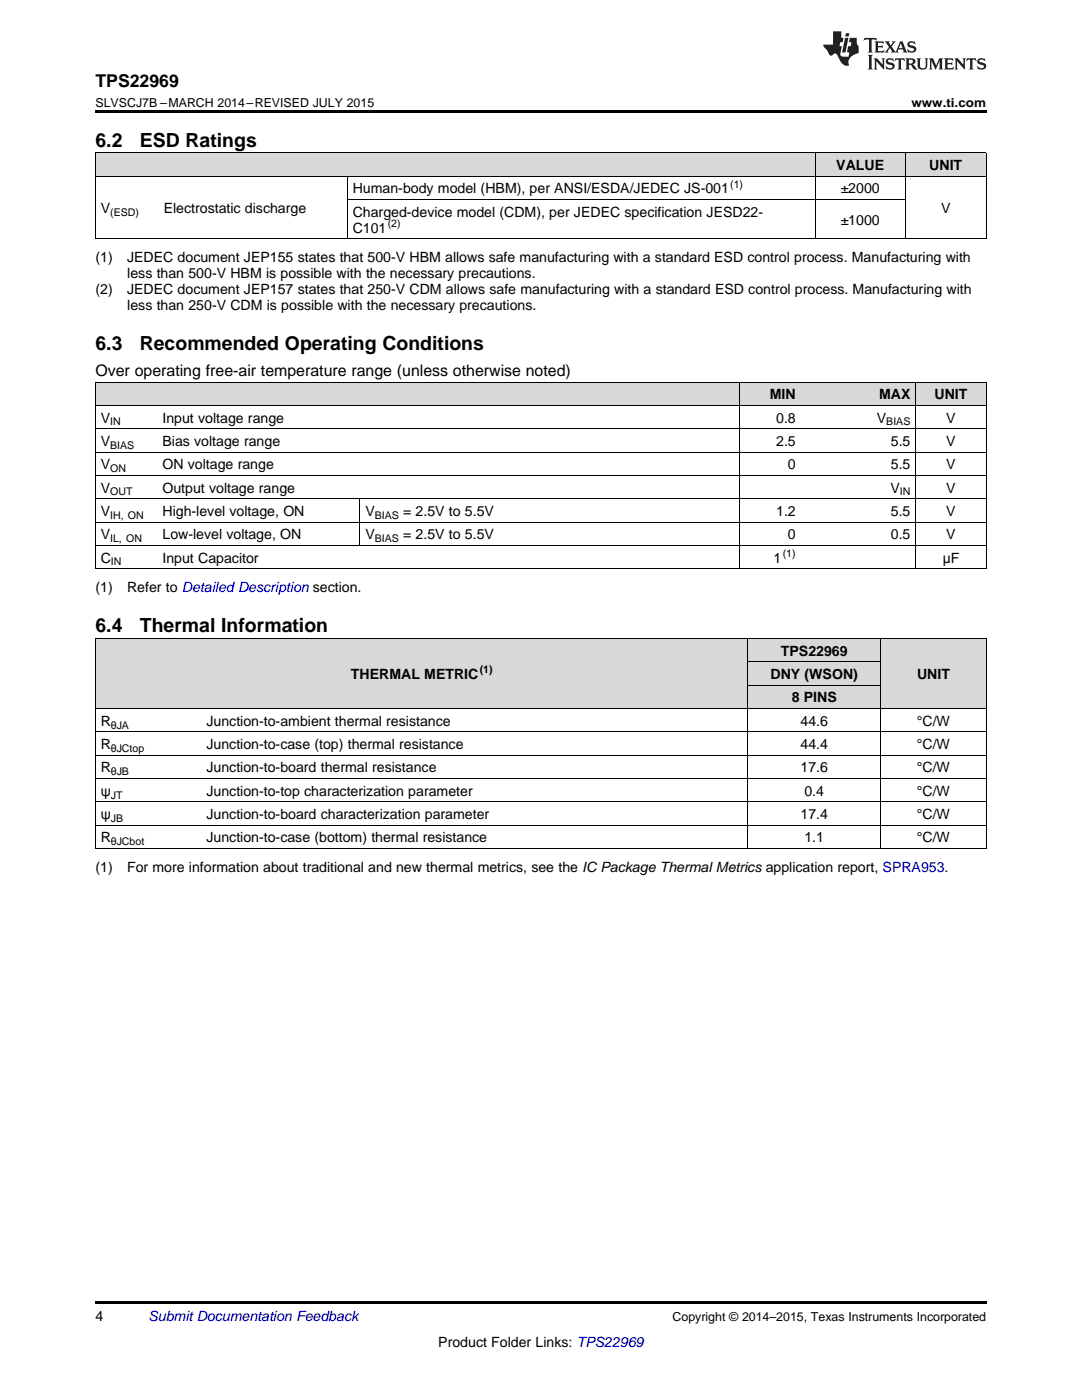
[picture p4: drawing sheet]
<svg xmlns="http://www.w3.org/2000/svg" width="216mm" height="279mm" viewBox="0 0 216 279" stroke-linecap="round" stroke-linejoin="round" font-family="sans-serif">
<defs><g id="words">
<g font-size="3.9">
<text x="19" y="29.3">6.2</text>
<text x="27.9" y="29.3">ESD Ratings</text>
<text x="19" y="69.9">6.3</text>
<text x="27.9" y="69.9">Recommended Operating Conditions</text>
<text x="19" y="126.2">6.4</text>
<text x="27.9" y="126.2">Thermal Information</text>
</g>
<text font-size="3.5" x="19" y="17.3">TPS22969</text>
<text font-size="3.2" x="19" y="75">Over operating free-air temperature range (unless otherwise noted)</text>
<g font-size="2.8">
<text x="166.9" y="33.9">VALUE</text>
<text x="185.4" y="33.9">UNIT</text>
<text x="70.4" y="38.6">Human-body model (HBM), per ANSI/ESDA/JEDEC JS-001</text>
<text x="167.7" y="38.6">±2000</text>
<text x="20.1" y="42.5">V</text>
<text x="32.7" y="42.5">Electrostatic discharge</text>
<text x="70.4" y="43.3">Charged-device model (CDM), per JEDEC specification JESD22-</text>
<text x="70.4" y="46.4">C101</text>
<text x="167.7" y="44.8">±1000</text>
<text x="187.8" y="42.5">V</text>
<text x="19" y="52.3">(1)</text>
<text x="25.4" y="52.3">JEDEC document JEP155 states that 500-V HBM allows safe manufacturing with a standard ESD control process. Manufacturing with</text>
<text x="19" y="58.6">(2)</text>
<text x="25.4" y="58.6">JEDEC document JEP157 states that 250-V CDM allows safe manufacturing with a standard ESD control process. Manufacturing with</text>
<text x="25.4" y="55.5">less than 500-V HBM is possible with the necessary precautions.</text>
<text x="25.4" y="61.8">less than 250-V CDM is possible with the necessary precautions.</text>
<text x="153.6" y="79.7">MIN</text>
<text x="175.4" y="79.7">MAX</text>
<text x="186.5" y="79.7">UNIT</text>
<text x="20.1" y="84.3">V</text>
<text x="20.1" y="89">V</text>
<text x="32.4" y="84.3">Input voltage range</text>
<text x="32.4" y="89">Bias voltage range</text>
<text x="154.9" y="84.3">0.8</text>
<text x="154.9" y="89">2.5</text>
<text x="175" y="84.3">V</text>
<text x="177.8" y="89">5.5</text>
<text x="188.8" y="84.3">V</text>
<text x="188.8" y="89">V</text>
<text x="20.1" y="93.7">V</text>
<text x="32.4" y="93.7">ON voltage range</text>
<text x="157.2" y="93.7">0</text>
<text x="177.8" y="93.7">5.5</text>
<text x="188.8" y="93.7">V</text>
<text x="20.1" y="98.3">V</text>
<text x="32.4" y="98.3">Output voltage range</text>
<text x="177.7" y="98.3">V</text>
<text x="188.8" y="98.3">V</text>
<text x="20.1" y="103">V</text>
<text x="20.1" y="107.6">V</text>
<text x="32.4" y="103">High-level voltage, ON</text>
<text x="32.4" y="107.6">Low-level voltage, ON</text>
<text x="72.9" y="103">V</text>
<text x="72.9" y="107.6">V</text>
<text x="80.4" y="103">= 2.5V to 5.5V</text>
<text x="80.4" y="107.6">= 2.5V to 5.5V</text>
<text x="154.9" y="103">1.2</text>
<text x="157.2" y="107.6">0</text>
<text x="177.8" y="103">5.5</text>
<text x="177.8" y="107.6">0.5</text>
<text x="188.8" y="103">V</text>
<text x="188.8" y="107.6">V</text>
<text x="20.1" y="112.3">C</text>
<text x="32.4" y="112.3">Input Capacitor</text>
<text x="154.4" y="112.3">1</text>
<text x="188.1" y="112.3">µF</text>
<text x="19" y="118.1">(1)</text>
<text x="25.4" y="118.1">Refer to Detailed Description section.</text>
<text x="155.8" y="130.9">TPS22969</text>
<text x="70" y="135.5">THERMAL METRIC</text>
<text x="153.7" y="135.5">DNY (WSON)</text>
<text x="183" y="135.5">UNIT</text>
<text x="158" y="140.2">8 PINS</text>
<text x="20.1" y="144.9">R</text>
<text x="20.1" y="149.5">R</text>
<text x="41.2" y="144.9">Junction-to-ambient thermal resistance</text>
<text x="41.2" y="149.5">Junction-to-case (top) thermal resistance</text>
<text x="159.7" y="144.9">44.6</text>
<text x="159.7" y="149.5">44.4</text>
<text x="183" y="144.9">°C/W</text>
<text x="183" y="149.5">°C/W</text>
<text x="20.1" y="154.2">R</text>
<text x="41.2" y="154.2">Junction-to-board thermal resistance</text>
<text x="159.7" y="154.2">17.6</text>
<text x="183" y="154.2">°C/W</text>
<text x="20.1" y="158.8">ψ</text>
<text x="41.2" y="158.8">Junction-to-top characterization parameter</text>
<text x="160.5" y="158.8">0.4</text>
<text x="183" y="158.8">°C/W</text>
<text x="20.1" y="163.5">ψ</text>
<text x="41.2" y="163.5">Junction-to-board characterization parameter</text>
<text x="159.7" y="163.5">17.4</text>
<text x="183" y="163.5">°C/W</text>
<text x="19" y="174">(1)</text>
<text x="20.1" y="168.1">R</text>
<text x="25.4" y="174">For more information about traditional and new thermal metrics, see the IC Package Thermal Metrics application report, SPRA953.</text>
<text x="41.2" y="168.1">Junction-to-case (bottom) thermal resistance</text>
<text x="160.5" y="168.1">1.1</text>
<text x="183" y="168.1">°C/W</text>
<text x="19" y="263.6">4</text>
<text x="87.5" y="268.9">Product Folder Links: TPS22969</text>
</g>
<text font-size="2.8" fill="#0000c8" x="29.6" y="263.6">Submit Documentation Feedback</text>
<g font-size="2.5">
<text x="19" y="21.4">SLVSCJ7B –MARCH 2014–REVISED JULY 2015</text>
<text x="181.9" y="21.4">www.ti.com</text>
<text x="134.2" y="263.6">Copyright © 2014–2015, Texas Instruments Incorporated</text>
</g>
<g font-size="2.1">
<text x="145.7" y="37.5">(1)</text>
<text x="22" y="43.1">(ESD)</text>
<text x="77.4" y="45.3">(2)</text>
<text x="22" y="84.9">IN</text>
<text x="22" y="89.6">BIAS</text>
<text x="176.8" y="84.9">BIAS</text>
<text x="22" y="94.2">ON</text>
<text x="22" y="98.9">OUT</text>
<text x="179.6" y="98.9">IN</text>
<text x="22" y="103.5">IH, ON</text>
<text x="74.8" y="103.5">BIAS</text>
<text x="22" y="108.2">IL, ON</text>
<text x="22.1" y="112.9">IN</text>
<text x="74.8" y="108.2">BIAS</text>
<text x="156.2" y="111.2">(1)</text>
<text x="95.7" y="134.4">(1)</text>
<text x="22.1" y="145.4">θJA</text>
<text x="22.1" y="150.1">θJCtop</text>
<text x="22.1" y="154.7">θJB</text>
<text x="22.1" y="159.4">JT</text>
<text x="22.1" y="164">JB</text>
<text x="22.1" y="168.7">θJCbot</text>
</g>
</g></defs>
<g fill="#d8d8d8">
<path d="M19 127.5h21.1v14h-21.1z"/>
<path d="M40.1 127.5h109.2v14h-109.2z"/>
<path d="M149.3 136.8h26.4v4.7h-26.4z"/>
<path d="M175.7 127.5h21.1v14h-21.1z"/>
<path d="M149.3 132.2h26.4v4.6h-26.4z"/>
<path d="M149.3 127.5h26.4v4.7h-26.4z"/>
<path d="M19 76.3h12.4v4.7h-12.4z"/>
<path d="M31.4 76.3h40.5v4.7h-40.5z"/>
<path d="M71.9 76.3h75.6v4.7h-75.6z"/>
<path d="M147.5 76.3h12.4v4.7h-12.4z"/>
<path d="M159.9 76.3h22.8v4.7h-22.8z"/>
<path d="M182.7 76.3h14.1v4.7h-14.1z"/>
<path d="M19 30.6h12.6v4.6h-12.6z"/>
<path d="M31.6 30.6h37.7v4.6h-37.7z"/>
<path d="M69.3 30.6h93.4v4.6h-93.4z"/>
<path d="M162.7 30.6h18v4.6h-18z"/>
<path d="M180.7 30.6h16.1v4.6h-16.1z"/>
</g>
<g fill="#000">
<path d="M19 22h177.8v.5h-177.8zM19 47.7h.2zM69.2 47.7h.1zM162.6 47.7h.1zM180.6 47.7h.1zM196.7 47.7h.1zM19 113.5l.2 .1zM71.8 113.5l.1 .1zM147.4 113.5l.1 .1zM182.6 113.5l.1 .1zM196.7 113.5l.1 .1zM19 169.4h.2z"/>
<path d="M149.2 169.4h.1zM175.6 169.4h.1zM196.7 169.4h.1zM19 259.7h177.8v.5h-177.8z"/>
</g>
<g fill="none" stroke="#000" stroke-width=".2">
<path d="M19 35.2h177.8M19 30.5h177.8M19.1 30.5v17.2M69.3 35.2v12.5M69.3 39.8h111.4M162.6 30.5v17.2M180.6 30.5v17.2M196.8 30.5v17.2M19 47.6h177.8M19 76.3h177.8M19.1 76.3v37.3M147.5 76.3v37.3"/>
<path d="M182.7 76.3v37.3M196.8 76.3v37.3M19 99.5h177.8M19 94.9h177.8M19 90.2h177.8M19 85.6h177.8M19 80.9h177.8M71.8 99.6v9.3M19 113.5h177.8M19 108.8h177.8M19 104.2h177.8M19 127.4h177.8"/>
<path d="M19.1 127.5v41.9M149.2 127.5v41.9M149.3 136.8h26.4M149.3 132.1h26.4M175.7 127.5v41.9M196.8 127.5v41.9M19 155.4h177.8M19 150.7h177.8M19 146.1h177.8M19 141.4h177.8M19 169.4h177.8M19 164.7h177.8"/>
<path d="M19 160h177.8"/>
</g>
<g fill="#231f20">
<path d="M172.5 7.6l-.1 .5 .4-.2h.6v.1v2.1l-.2 .4h.9l-.2-.4v-2.1l.1-.1h.5l.5 .2-.2-.5zM174.5 8.3l.2 .3v1.5l-.2 .4h1.8l.2-.6a1.04 1.04 0 0 1-1.3 .2v-.7h.6l.3 .2v-.6l-.3 .2h-.6v-.6l.8-.1 .4 .3-.2-.5zM176.5 8.3l.9 1.1-.9 1.1h.8l-.2-.2 .4-.7 .5 .7-.2 .2h1.5l-.2-.2 .2-.4h.9l.1 .4-.2 .2h1l-.3-.3-.7-1.9h-.5l-.9 2-.8-1 .9-1h-.8l.1 .3-.4 .5-.3-.6 .1-.2zM179.7 8.6l.4 1h-.7zM181.3 8.4a.63 .63 0 0 0-.2 .7 .63 .63 0 0 0 .6 .4l.6 .2 .1 .2a.75 .75 0 0 1-.7 .4 .75 .75 0 0 1-.6-.5l.1 .7 .1-.1a1.11 1.11 0 0 0 1.5-.6 1.13 1.13 0 0 0-1.2-.8l-.1-.4a1.04 1.04 0 0 1 1.2 .2l-.2-.5-.2 .1-.4-.2zM173.2 10.9l.2 .4v2.2l-.2 .4h1l-.3-.4v-2.2l.3-.4zM174.3 11.6l.3 .4v1.5l-.3 .4h.8l-.2-.4v-1.3l1.5 1.7v-1.9l.2-.4h-.7l.2 .4v.9l-1.1-1.3zM177 11.8a.62 .62 0 0 0-.2 .7 .62 .62 0 0 0 .6 .4l.6 .1 .1 .3a.76 .76 0 0 1-.7 .3 .76 .76 0 0 1-.7-.4l.2 .7 .1-.1a1.11 1.11 0 0 0 1.5-.6 1.13 1.13 0 0 0-1.2-.8l-.1-.4a1.04 1.04 0 0 1 1.2 .2l-.2-.6-.2 .1-.5-.1zM178.7 11.6l-.2 .6a.61 .61 0 0 1 .8-.3v1.6l-.2 .4h.9l-.2-.4v-1.6a.63 .63 0 0 1 .7 .3l-.1-.6zM180.6 11.6l.3 .4v1.5l-.3 .4h1l-.2-.2-.1-.8 .6 .2a.76 .76 0 0 0 1.2 .7l-1-1a.58 .58 0 0 0 .6-.5 .58 .58 0 0 0-.5-.6zM181.4 11.9h.1a.45 .45 0 0 1 .5 .1 .45 .45 0 0 1 .1 .5l-.8 .2zM182.9 11.6l.2 .2a2.17 2.17 0 0 0 .3 1.9 .99 .99 0 0 0 1.6-.6v-1.1l.2-.4h-.7l.2 .2a1.92 1.92 0 0 1-.2 1.8 .6 .6 0 0 1-.9-.5v-1.1l.2-.4zM185.4 11.6l.2 .4v1.5l-.2 .4h.7l-.2-.4v-1.4l.8 1.8 .8-1.8v1.4l-.2 .4h.9l-.2-.4v-1.5l.2-.4h-.8l-.6 1.5-.6-1.5zM188.4 11.6l.2 .4v1.5l-.2 .4h1.8l.1-.6a1.04 1.04 0 0 1-1.2 .1v-.6h.5l.4 .2v-.6l-.4 .2h-.5v-.7h.8l.3 .3-.1-.6zM190.5 11.6l.2 .4v1.5l-.2 .4h.7l-.2-.4v-1.3l1.5 1.7v-1.9l.2-.4h-.7l.2 .4v.9l-1.1-1.3zM192.9 11.6l-.1 .6a.61 .61 0 0 1 .7-.3l.1 1.6-.3 .4h1l-.3-.4 .1-1.6a.63 .63 0 0 1 .7 .3l-.1-.6zM195.2 11.8a.62 .62 0 0 0-.2 .7 .62 .62 0 0 0 .6 .4l.6 .1 .1 .3a.76 .76 0 0 1-.7 .3 .76 .76 0 0 1-.6-.4l.1 .7 .1-.1a1.11 1.11 0 0 0 1.6-.6 1.13 1.13 0 0 0-1.3-.8l-.1-.4a1.04 1.04 0 0 1 1.2 .2l-.1-.6-.2 .1-.5-.1z"/>
<path d="M166.2 6.3v2.6h-1.9v.4l.8 .9a.91 .91 0 0 0 1 .8 .56 .56 0 0 1 .5-.3 .56 .56 0 0 1 .5 .3l.4 .8a1.53 1.53 0 0 0 1.9 1.2 1.54 1.54 0 0 1 1-2.1l.9-.3v-1.4a1.52 1.52 0 0 1-.4-1.6h-1.3l-.2 .8h.5l-.2 .8h-.5l-.1 1v.2l.4 .1-.2 .8a1.93 1.93 0 0 1-1.6-.3l.3-1.8h-.5l.2-.8h.4l.2-.8h-.4v-1.3zM168.6 7.6l-.6 2.9h.7l.6-2.9zM168.8 6.6l-.1 .7h.6l.2-.7z"/>
</g>
<use href="#words"/>
</svg>
